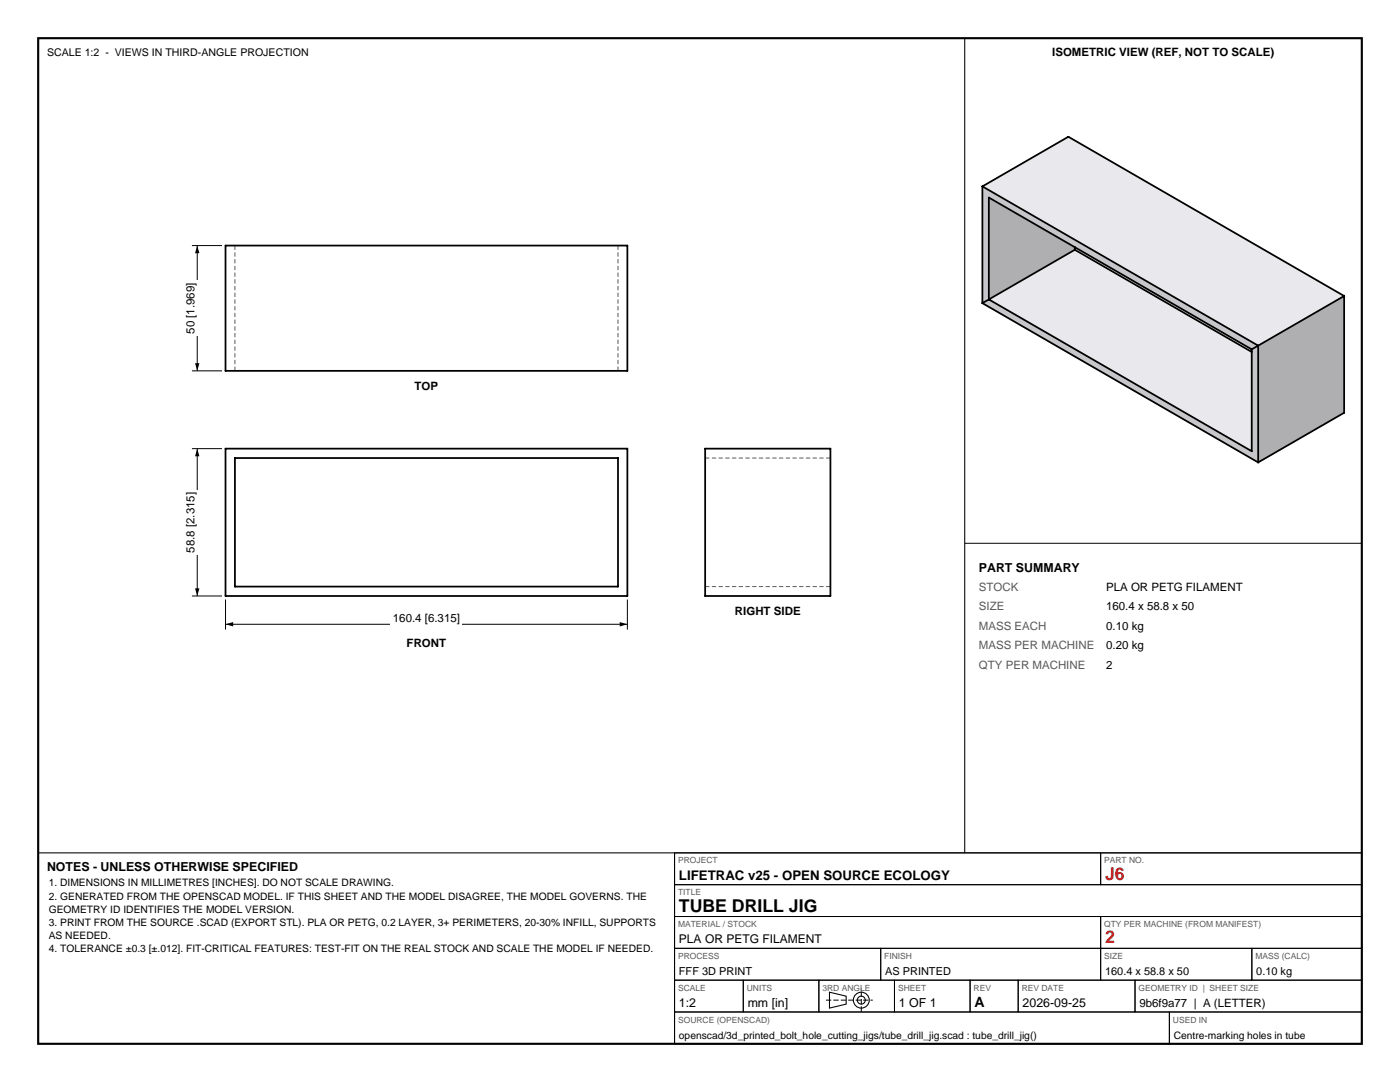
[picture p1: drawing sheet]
<svg xmlns="http://www.w3.org/2000/svg" width="279mm" height="216mm" viewBox="0 0 279 216" stroke-linecap="round" stroke-linejoin="round" font-family="sans-serif">
<defs><g id="words">
<g font-size="3.5" fill="#bf1a1a">
<text x="220.5" y="175.5">J6</text>
<text x="220.5" y="188.2">2</text>
</g>
<text font-size="3.5" x="135.5" y="181.9">TUBE DRILL JIG</text>
<text font-size="2.8" x="194.5" y="200.9">A</text>
<text font-size="2.6" x="135.5" y="175.5">LIFETRAC v25 - OPEN SOURCE ECOLOGY</text>
<g font-size="2.5">
<text x="195.4" y="114.1">PART SUMMARY</text>
<text x="9.4" y="173.7">NOTES - UNLESS OTHERWISE SPECIFIED</text>
<text x="135.5" y="200.9">1:2</text>
<text x="149.2" y="200.9">mm [in]</text>
<text x="179.4" y="200.9">1 OF 1</text>
<text x="204.1" y="200.9">2026-09-25</text>
</g>
<text font-size="2.4" x="135.5" y="188.2">PLA OR PETG FILAMENT</text>
<g font-size="2.3">
<text x="210" y="11.1">ISOMETRIC VIEW (REF, NOT TO SCALE)</text>
<text x="38.8" y="66.6" transform="rotate(-90 38.8 66.6)">50 [1.969]</text>
<text x="82.7" y="77.9">TOP</text>
<text x="38.8" y="110.3" transform="rotate(-90 38.8 110.3)">58.8 [2.315]</text>
<text x="220.8" y="117.9">PLA OR PETG FILAMENT</text>
<text x="78.4" y="124">160.4 [6.315]</text>
<text x="146.7" y="122.8">RIGHT SIDE</text>
<text x="220.8" y="121.8">160.4 x 58.8 x 50</text>
<text x="220.8" y="125.7">0.10 kg</text>
<text x="81.2" y="129.2">FRONT</text>
<text x="220.8" y="129.6">0.20 kg</text>
<text x="220.8" y="133.5">2</text>
<text x="227.4" y="200.9">9b6f9a77 | A (LETTER)</text>
</g>
<g font-size="2.3" fill="#595959">
<text x="195.4" y="117.9">STOCK</text>
<text x="195.4" y="121.8">SIZE</text>
<text x="195.4" y="125.7">MASS EACH</text>
<text x="195.4" y="129.6">MASS PER MACHINE</text>
<text x="195.4" y="133.5">QTY PER MACHINE</text>
</g>
<g font-size="2.2">
<text x="135.5" y="194.6">FFF 3D PRINT</text>
<text x="176.6" y="194.6">AS PRINTED</text>
<text x="220.5" y="194.6">160.4 x 58.8 x 50</text>
<text x="250.7" y="194.6">0.10 kg</text>
</g>
<text font-size="2.1" x="9.4" y="11.1">SCALE 1:2 - VIEWS IN THIRD-ANGLE PROJECTION</text>
<g font-size="2">
<text x="9.7" y="176.9">1. DIMENSIONS IN MILLIMETRES [INCHES]. DO NOT SCALE DRAWING.</text>
<text x="9.7" y="179.5">2. GENERATED FROM THE OPENSCAD MODEL. IF THIS SHEET AND THE MODEL DISAGREE, THE MODEL GOVERNS. THE</text>
<text x="9.7" y="182.1">GEOMETRY ID IDENTIFIES THE MODEL VERSION.</text>
<text x="9.7" y="184.7">3. PRINT FROM THE SOURCE .SCAD (EXPORT STL). PLA OR PETG, 0.2 LAYER, 3+ PERIMETERS, 20-30% INFILL, SUPPORTS</text>
<text x="9.7" y="187.3">AS NEEDED.</text>
<text x="9.7" y="189.9">4. TOLERANCE ±0.3 [±.012]. FIT-CRITICAL FEATURES: TEST-FIT ON THE REAL STOCK AND SCALE THE MODEL IF NEEDED.</text>
<text x="135.5" y="207.3">openscad/3d_printed_bolt_hole_cutting_jigs/tube_drill_jig.scad : tube_drill_jig()</text>
<text x="234.3" y="207.3">Centre-marking holes in tube</text>
</g>
<g font-size="1.7" fill="#595959">
<text x="135.3" y="172.3">PROJECT</text>
<text x="220.4" y="172.3">PART NO.</text>
<text x="135.3" y="178.6">TITLE</text>
<text x="135.3" y="185">MATERIAL / STOCK</text>
<text x="220.4" y="185">QTY PER MACHINE (FROM MANIFEST)</text>
<text x="135.3" y="191.3">PROCESS</text>
<text x="176.5" y="191.3">FINISH</text>
<text x="220.4" y="191.3">SIZE</text>
<text x="250.5" y="191.3">MASS (CALC)</text>
<text x="135.3" y="197.7">SCALE</text>
<text x="149" y="197.7">UNITS</text>
<text x="164.1" y="197.7">3RD ANGLE</text>
<text x="179.2" y="197.7">SHEET</text>
<text x="194.3" y="197.7">REV</text>
<text x="203.9" y="197.7">REV DATE</text>
<text x="227.2" y="197.7">GEOMETRY ID | SHEET SIZE</text>
<text x="135.3" y="204">SOURCE (OPENSCAD)</text>
<text x="234.1" y="204">USED IN</text>
</g>
</g></defs>
<path d="M7.6 7.6h264.2v200.7h-264.2z" fill="none" stroke="#000" stroke-width=".42"/>
<g fill="none" stroke="#000" stroke-width=".21">
<path d="M192.5 7.6v162.6M7.6 170.2h264.2M134.6 170.2v38.1M165.5 198l3.4 .8v1.6l-3.4 .8z"/>
<circle cx="171.9" cy="199.6" r="1.59"/>
<circle cx="171.9" cy="199.6" r=".79"/>
</g>
<g fill="none" stroke="#000" stroke-width=".2">
<path d="M45 119.6v6M125.2 119.6v6M45 124.6h80.2M134.6 170.2h85.1v6.3h-85.1zM134.6 176.5h137.2v6.4h-137.2zM219.7 170.2h52.1v6.3h-52.1zM134.6 182.9h85.1v6.3h-85.1zM134.6 189.2h41.2v6.4h-41.2zM134.6 195.6h13.7v6.3h-13.7zM148.3 195.6h15.1v6.3h-15.1zM163.4 195.6h15.1v6.3h-15.1zM175.8 189.2h43.9v6.4h-43.9z"/>
<path d="M178.5 195.6h15.1v6.3h-15.1zM193.6 195.6h9.6v6.3h-9.6zM203.2 195.6h23.3v6.3h-23.3zM219.7 182.9h52.1v6.3h-52.1zM219.7 189.2h30.1v6.4h-30.1zM226.5 195.6h45.3v6.3h-45.3zM249.8 189.2h22v6.4h-22zM134.6 201.9h98.8v6.4h-98.8zM233.4 201.9h38.4v6.4h-38.4z"/>
</g>
<path d="M164.8 199.6h9.4M171.9 201.9v-4.6" fill="none" stroke="#000" stroke-width=".2" stroke-dasharray="1.1 .4" stroke-linecap="butt"/>
<path d="M45 49h80.2v25h-80.2zM45 89.5h80.2v29.4h-80.2zM46.9 91.4h76.4v25.6h-76.4zM140.7 89.5h25v29.4h-25z" fill="none" stroke="#000" stroke-width=".35"/>
<path d="M46.9 74v-25M123.3 74v-25M140.7 91.4h25M140.7 117h25" fill="none" stroke="#595959" stroke-width=".2" stroke-dasharray=".8 .5" stroke-linecap="butt"/>
<path d="M45 124.6l1.5-.5v.9zM123.7 124.1l1.5 .5-1.5 .4z" fill="#000"/>
<path d="M78 121.7h14.2v2.9h-14.2z" fill-rule="evenodd" fill="#fff"/>
<path d="M38.3 89.5h6M39.4 89.5v29.4M38.3 118.9h6" fill="none" stroke="#000" stroke-width=".2"/>
<path d="M39.4 89.5l.4 1.5h-.9zM38.9 117.4h.9l-.4 1.5z" fill="#000"/>
<path d="M36.5 97.7h2.9v13h-2.9z" fill-rule="evenodd" fill="#fff"/>
<path d="M38.3 49h6M39.4 49v25M38.3 74h6" fill="none" stroke="#000" stroke-width=".2"/>
<path d="M39.4 49l.4 1.5h-.9zM38.9 72.5h.9l-.4 1.5z" fill="#000"/>
<path d="M36.5 56h2.9v11h-2.9z" fill-rule="evenodd" fill="#fff"/>
<g fill="#afafb2" stroke="#afafb2" stroke-width=".2">
<path d="M214.5 29.5v20.3l-17.2 9.9z"/>
<path d="M197.3 39.4l17.2-9.9-17.2 30.2z"/>
<path d="M268.3 59.1v23.3l-17.2 9.9z"/>
<path d="M251.1 69l17.2-9.9-17.2 33.2z"/>
</g>
<g fill="#c7c7cb" stroke="#c7c7cb" stroke-width=".2">
<path d="M196.1 37.2l1.2 22.5-1.2 .8z"/>
<path d="M196.1 37.2l1.2 2.2v20.3z"/>
<path d="M196.1 60.5l1.2-.8 53.8 32.6z"/>
<path d="M197.3 59.7l52.5 30.3 1.3 2.3z"/>
<path d="M196.1 37.2l55 31.8-53.8-29.6z"/>
<path d="M197.3 39.4l53.8 29.6-1.3 .7z"/>
<path d="M249.8 69.7l1.3 22.6-1.3-2.3z"/>
<path d="M249.8 69.7l1.3-.7v23.3z"/>
</g>
<g fill="#e8e8ed" stroke="#e8e8ed" stroke-width=".2">
<path d="M197.3 59.7l17.2-9.9 52.5 30.3z"/>
<path d="M196.1 37.2l17.1-9.9 55.1 31.8z"/>
<path d="M197.3 59.7l69.7 20.4-17.2 9.9z"/>
<path d="M196.1 37.2l72.2 21.9-17.2 9.9z"/>
</g>
<path d="M196.1 37.2v23.3M196.1 37.2l17.1-9.9 55.1 31.8M196.1 37.2l55 31.8v23.3M197.3 39.4l52.5 30.3v20.3l-52.5-30.3zM214.5 49.8l-18.4 10.7M214.5 49.3v.5M214.5 49.8l35.3 20.4M268.3 59.1l-18.5 10.6M268.3 59.1v23.3l-17.2 9.9M196.1 60.5l55 31.8" fill="none" stroke="#000" stroke-width=".35"/>
<path d="M192.5 108.4h79.3" fill="none" stroke="#000" stroke-width=".2"/>
<use href="#words"/>
</svg>
